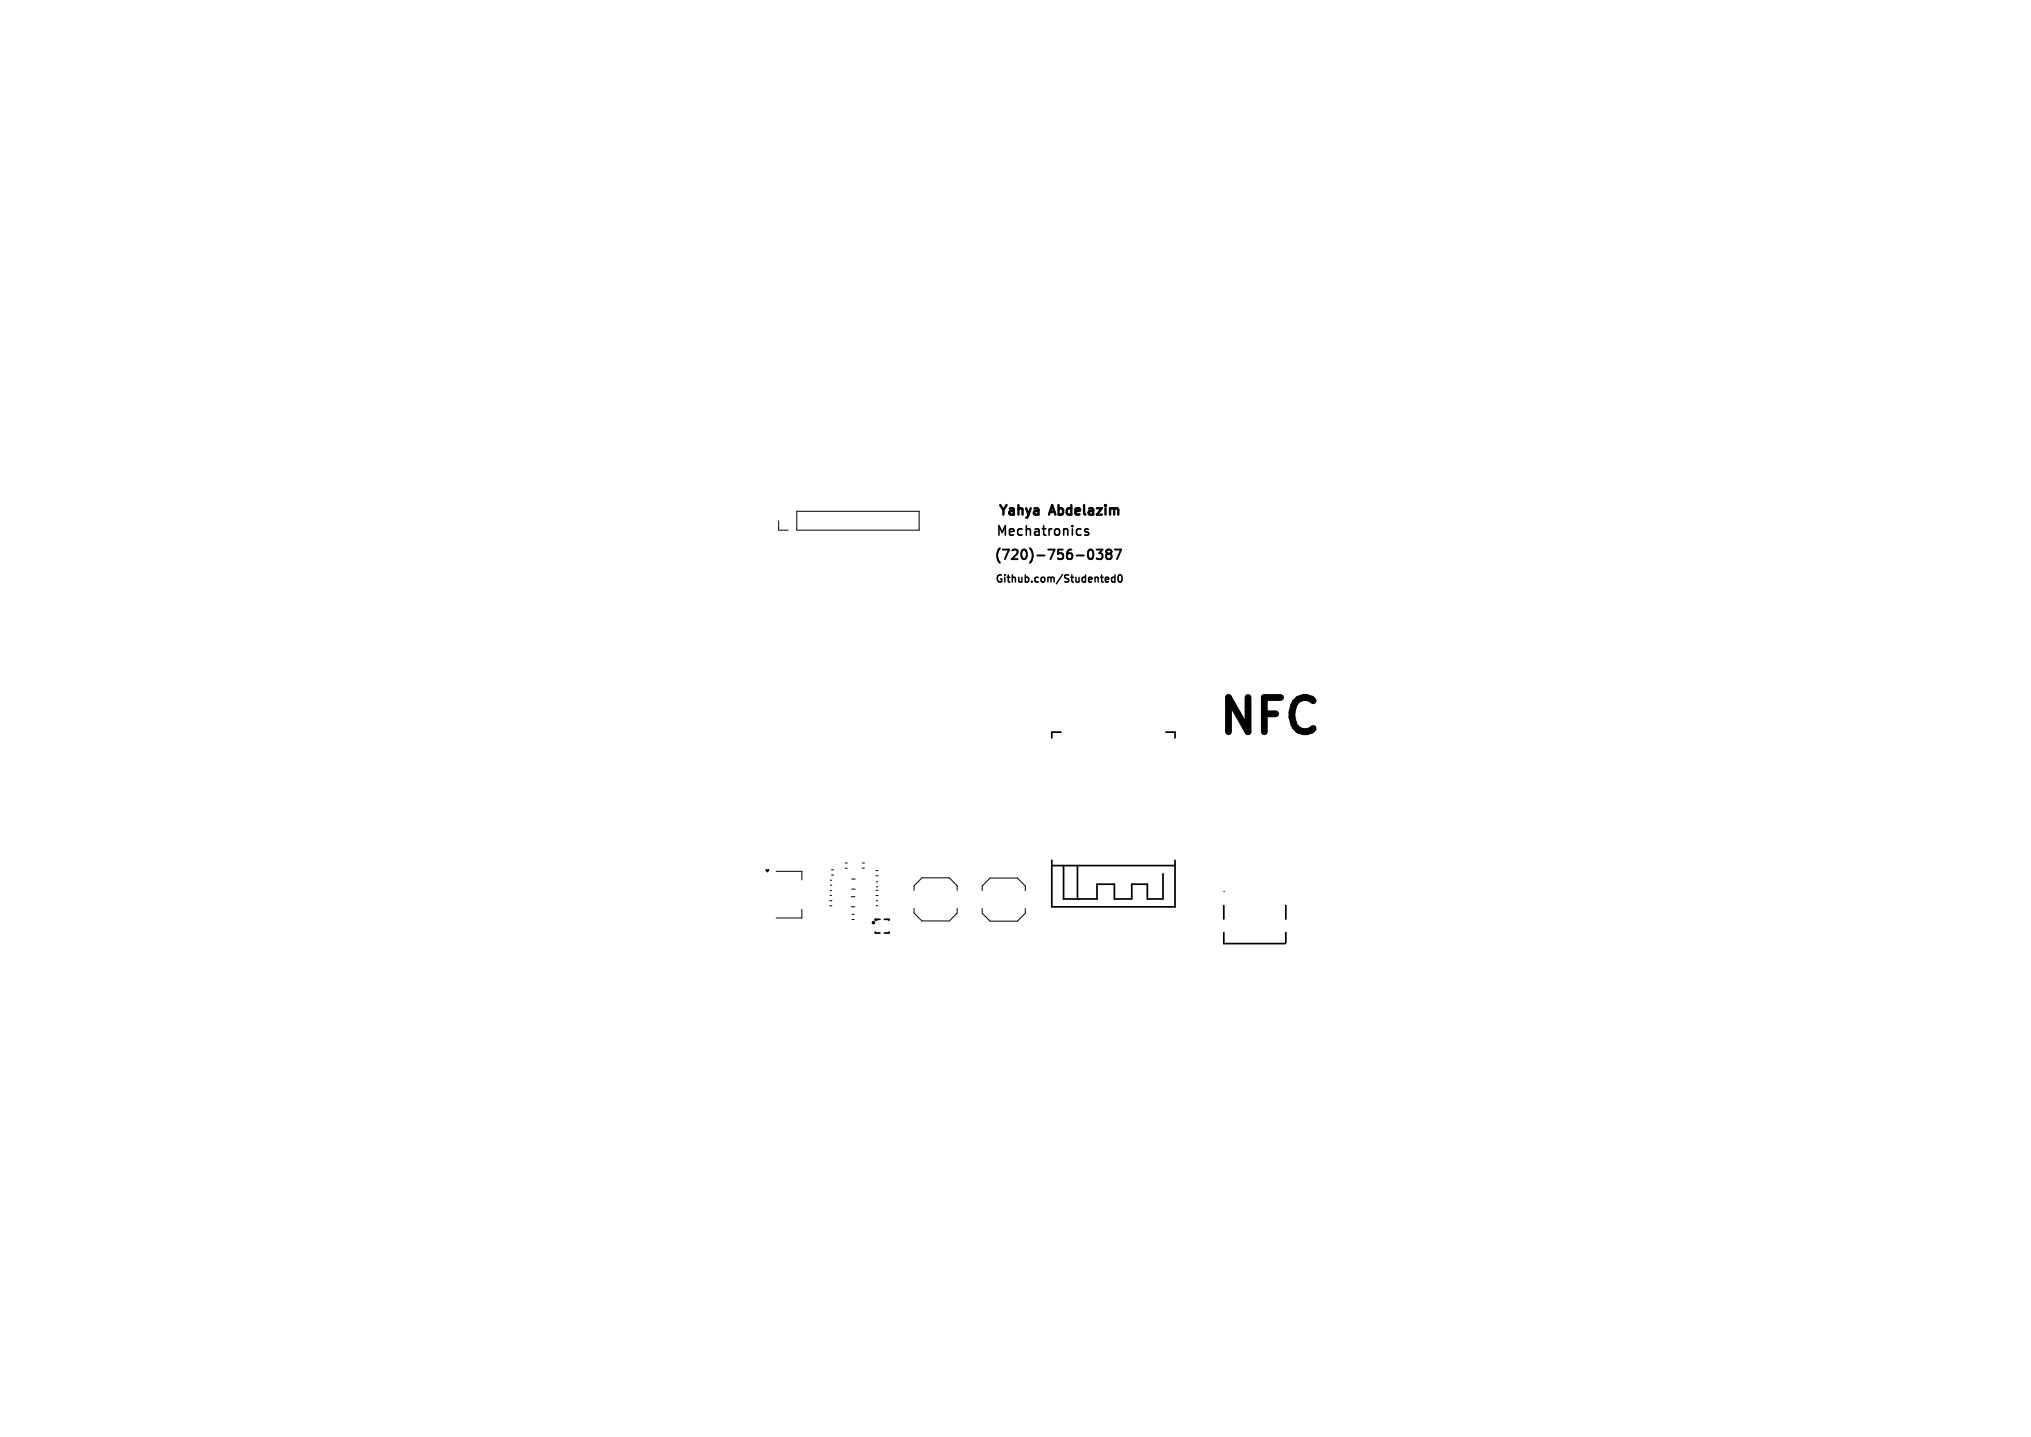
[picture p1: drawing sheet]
<svg xmlns="http://www.w3.org/2000/svg" width="297mm" height="210mm" viewBox="0 0 297 210" stroke-linecap="round" stroke-linejoin="round" font-family="sans-serif">
<defs><g id="words">
<text font-size="7" x="177.8" y="107.6">NFC</text>
<g font-size="1.9">
<text x="145.9" y="75.4">Yahya</text>
<text x="153.8" y="75.4">Abdelazim</text>
<text x="145.3" y="81.9">(720)-756-0387</text>
<text x="145.6" y="78.4">Mechatronics</text>
</g>
<text font-size="1.5" x="145.5" y="85.2">Github.com/Studented0</text>
</g></defs>
<path d="M159.3 80.4l.3-.1a.88 .88 0 0 1 0 1.4l-.3-.1M160.4 80.3h.8l-.4 .5a.38 .38 0 0 1 .4 .3v.3l-.1 .2-.5 .1-.2-.1M162 80.9l-.2-.3 .2-.3 .4 .1 .2 .2-.3 .3M162 80.9l-.2 .3v.4l.2 .1 .4-.1 .2-.2v-.2l-.3-.3M162 80.9h.3M163 80.3h1l-.6 1.4" fill="none" stroke="#000" stroke-width=".28"/>
<path d="M158.7 77.7l.5 .1v.2v.2h-.4M158.7 77.4h.5" fill="none" stroke="#000" stroke-width=".23"/>
<path d="M163 84v1.1M163 84.4h-.3l-.2 .2 .1 .4h.4M163.6 84.1l.1-.1a.56 .56 0 0 1 .4 .5 .56 .56 0 0 1-.4 .6l-.1-.1-.1-.3z" fill="none" stroke="#000" stroke-width=".21"/>
<g fill="none" stroke="#000" stroke-width=".15">
<path d="M113.9 76.1v1.4h1.3M116.5 74.7h17.9v2.8h-17.9zM113.5 127.3h3.8v1.3M117.3 132.9v1.3h-3.8M121.3 131.6h.4M121.3 132.4h.4M121.4 130.1h.2M121.4 130.9h.2M121.4 128.6h.2M121.4 129.4h.2M121.6 127.1h.3M121.6 127.9h.3"/>
<path d="M123.6 126.1h.3M123.6 126.9h.3M124.5 131h.5M124.5 132.5h.5M124.5 128.5h.6M124.5 129.9h.6M124.6 133.6h.3M124.6 134.4h.3M126.1 126.1h.3M126.1 126.9h.3M128.1 127.2h.3M128.1 128h.3"/>
<path d="M128.1 130.1h.3M128.1 130.9h.3M128.1 131.6h.3M128.1 132.4h.3M128.1 128.9h.3M128.1 129.6h.3M133.7 130.1v-.6l1.1-1.2h4l1.2 1.1v.7M133.7 132.7v.7l1.1 1.2h4l1.2-1.2v-.7M143.6 130.2v-.7l1.2-1.2h4l1.1 1.2v.7M143.6 132.8v.7l1.2 1.1h4l1.1-1.1v-.7"/>
<circle cx="128.2" cy="134.6" r=".03"/>
<circle cx="171.8" cy="132.5" r=".03"/>
<circle cx="179" cy="130.3" r=".03"/>
</g>
<g fill="#000" stroke="#000" stroke-width=".15">
<path d="M112 127.1h.5l-.3 .3z"/>
<circle cx="127.7" cy="134.8" r=".18"/>
</g>
<g fill="none" stroke="#000" stroke-width=".25">
<path d="M155.2 107h-1.4v.8M170.5 107h1.3v.8M128 136.2v.2h.7M128.7 134.4h-.7v.1M129.3 134.4h.7v.1M130 136.2v.2h-.7M153.8 125.7v6.8M153.8 126.5h18M155.5 126.5v4.9h4.9v-2.2h2.6v2.2h2.5v-2.2h2.3v2.2h2.3v-3.7M157.6 126.5v4.9M171.8 125.7v6.8h-18M179 132.3v2"/>
<path d="M179 136.3v1.6h9M188 132.3v2M188 136.3v1.5"/>
</g>
<use href="#words"/>
</svg>
